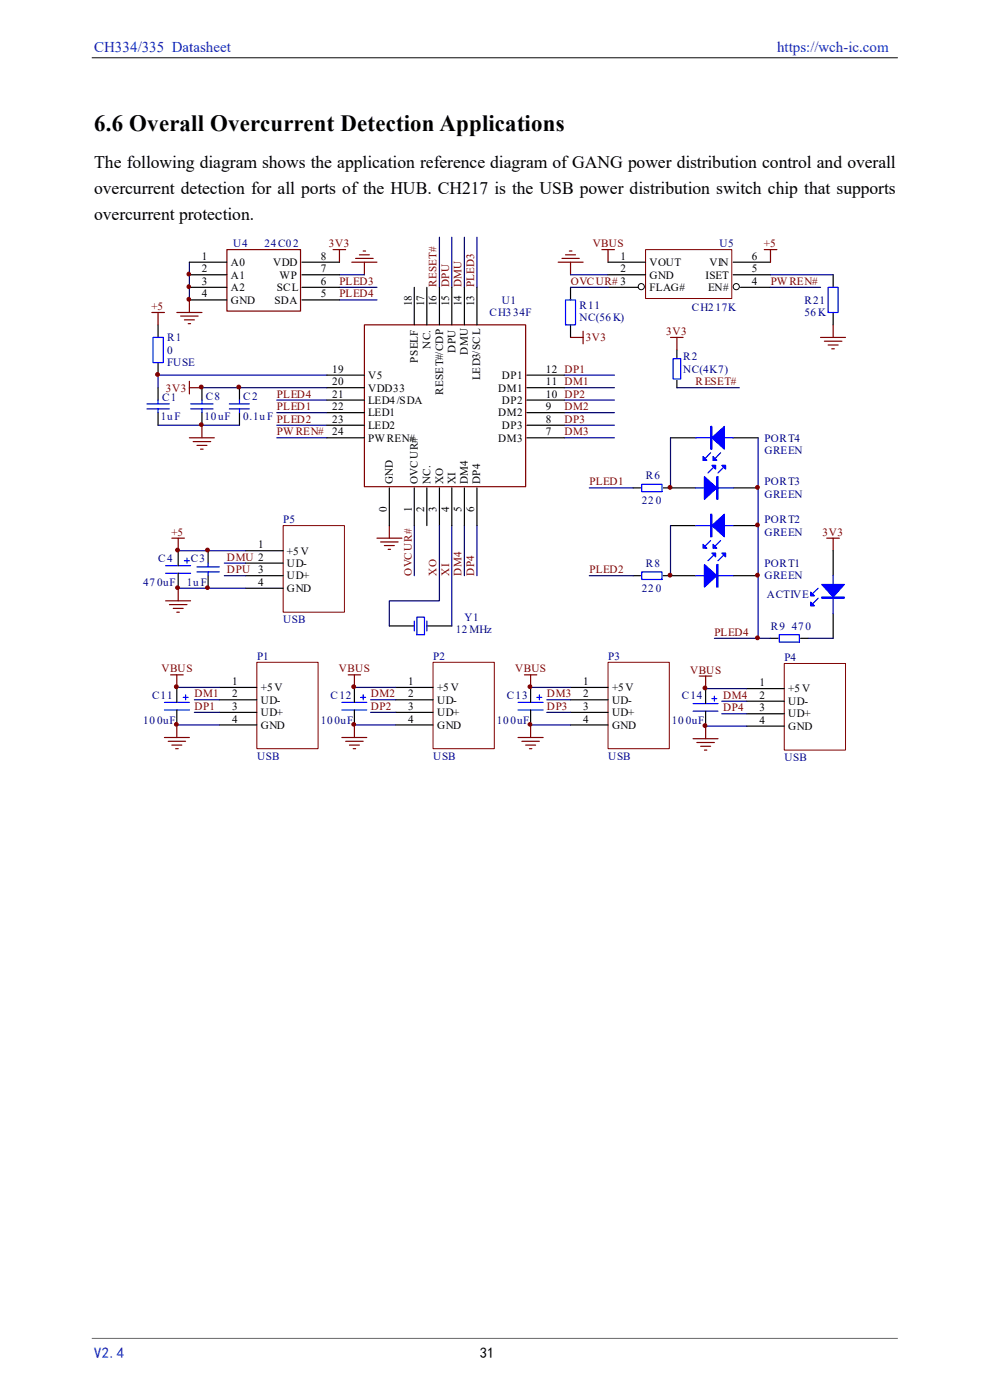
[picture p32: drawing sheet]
<svg xmlns="http://www.w3.org/2000/svg" width="210mm" height="297mm" viewBox="0 0 210 297" stroke-linecap="round" stroke-linejoin="round" font-family="sans-serif">
<defs><g id="words">
<text font-size="4.9" x="20" y="27.9">6.6 Overall Overcurrent Detection Applications</text>
<g font-size="3.7">
<text x="20" y="35.6">The following diagram shows the application reference diagram of GANG power distribution control and overall</text>
<text x="20" y="41.1">overcurrent detection for all ports of the HUB. CH217 is the USB power distribution switch chip that supports</text>
<text x="20" y="46.6">overcurrent protection.</text>
</g>
<g font-size="3.2" fill="#03c">
<text x="20" y="11">CH334/335 Datasheet</text>
<text x="164.8" y="11">https://wch-ic.com</text>
<text x="20" y="288">V2.4</text>
</g>
<text font-size="3.2" x="101.8" y="288">31</text>
<g font-size="2.4" fill="#000080">
<text x="49.5" y="52.5">U4</text>
<text x="56.1" y="52.5">24C02</text>
<text x="152.6" y="52.5">U5</text>
<text x="106.5" y="64.4">U1</text>
<text x="122.9" y="65.5">R11</text>
<text x="146.8" y="66">CH217K</text>
<text x="170.6" y="64.4">R21</text>
<text x="103.8" y="67.1">CH3 34F</text>
<text x="122.9" y="68.2">NC(56 K)</text>
<text x="170.6" y="67.1">56 K</text>
<text x="35.4" y="72.4">R1</text>
<text x="35.4" y="75.1">0</text>
<text x="35.4" y="77.7">FUSE</text>
<text x="144.9" y="76.4">R2</text>
<text x="144.9" y="79">NC(4K7)</text>
<text x="34.1" y="89.2">1uF</text>
<text x="34.4" y="85.2">C1</text>
<text x="43.4" y="89.2">10 uF</text>
<text x="43.6" y="84.9">C8</text>
<text x="51.6" y="84.9">C2</text>
<text x="51.6" y="89.2">0.1u F PLED2</text>
<text x="162.2" y="93.7">PORT4</text>
<text x="137" y="101.6">R6</text>
<text x="162.2" y="96.4">GREEN</text>
<text x="136.2" y="107">22 0</text>
<text x="162.2" y="103">PORT3</text>
<text x="162.2" y="105.7">GREEN</text>
<text x="60.1" y="111">P5</text>
<text x="162.2" y="111">PORT2</text>
<text x="162.2" y="113.6">GREEN</text>
<text x="33.6" y="119.2">C4</text>
<text x="40.5" y="119.2">C3</text>
<text x="30.4" y="124.3">47 0uF</text>
<text x="39.7" y="124.3">1u F</text>
<text x="136.2" y="125.6">22 0</text>
<text x="137" y="120.3">R8</text>
<text x="162.2" y="120.3">PORT1</text>
<text x="162.2" y="122.9">GREEN</text>
<text x="98.5" y="131.7">Y1</text>
<text x="162.7" y="126.9">ACTIVE</text>
<text x="60.1" y="132.2">USB</text>
<text x="96.7" y="134.4">12 MHz</text>
<text x="163.5" y="133.6">R9 470</text>
<text x="54.5" y="140">P1</text>
<text x="91.9" y="140">P2</text>
<text x="129" y="140">P3</text>
<text x="166.4" y="140.3">P4</text>
<text x="32.3" y="148.2">C11</text>
<text x="70.1" y="148.2">C12</text>
<text x="107.5" y="148.2">C13</text>
<text x="144.7" y="148.2">C14</text>
<text x="30.4" y="153.5">10 0uF</text>
<text x="68" y="153.5">100uF</text>
<text x="105.4" y="153.5">100uF</text>
<text x="142.5" y="153.5">100uF</text>
<text x="54.5" y="161.2">USB</text>
<text x="91.9" y="161.2">USB</text>
<text x="129" y="161.2">USB</text>
<text x="166.4" y="161.5">USB</text>
</g>
<g font-size="2.4" fill="#800000">
<text x="69.8" y="52.5">3V3</text>
<text x="125.7" y="52.5">VBUS</text>
<text x="162.1" y="52.5">+5</text>
<text x="32.1" y="65.7">+5</text>
<text x="72" y="60.4">PLED3</text>
<text x="72" y="63.1">PLED4</text>
<text x="92.6" y="61" transform="rotate(-90 92.6 61)">RESET#</text>
<text x="95.3" y="61" transform="rotate(-90 95.3 61)">DPU</text>
<text x="97.9" y="61" transform="rotate(-90 97.9 61)">DMU</text>
<text x="100.6" y="61" transform="rotate(-90 100.6 61)">PLED3</text>
<text x="121.1" y="60.4">OVCUR# 3</text>
<text x="163.5" y="60.4">PW REN#</text>
<text x="141.4" y="71.1">3V3</text>
<text x="124.2" y="72.4">3V3</text>
<text x="35.2" y="83.1">3V3</text>
<text x="147.6" y="81.7">RESET#</text>
<text x="58.8" y="87">PLED1</text>
<text x="58.8" y="84.4">PLED4</text>
<text x="119.8" y="89.7">DP3</text>
<text x="119.8" y="87">DM2</text>
<text x="58.8" y="92.4">PW REN#</text>
<text x="119.8" y="92.4">DM3</text>
<text x="125.1" y="103">PLED1</text>
<text x="36.4" y="113.6">+5</text>
<text x="174.5" y="113.6">3V3</text>
<text x="48.1" y="119">DMU 2</text>
<text x="48.1" y="121.6">DPU</text>
<text x="87.3" y="122.2" transform="rotate(-90 87.3 122.2)">OVCUR#</text>
<text x="92.6" y="122.2" transform="rotate(-90 92.6 122.2)">XO</text>
<text x="95.3" y="122.2" transform="rotate(-90 95.3 122.2)">XI</text>
<text x="97.9" y="122.2" transform="rotate(-90 97.9 122.2)">DM4</text>
<text x="100.6" y="122.2" transform="rotate(-90 100.6 122.2)">DP4</text>
<text x="125.1" y="121.6">PLED2</text>
<text x="151.6" y="134.9">PLED4</text>
<text x="34.2" y="142.6">VBUS</text>
<text x="71.9" y="142.6">VBUS</text>
<text x="109.3" y="142.6">VBUS</text>
<text x="146.4" y="142.9">VBUS</text>
<text x="41.3" y="148">DM1</text>
<text x="78.7" y="148">DM2</text>
<text x="116" y="148">DM3</text>
<text x="153.4" y="148.2">DM4</text>
<text x="41.3" y="150.6">DP1</text>
<text x="78.7" y="150.6">DP2</text>
<text x="116" y="150.6">DP3</text>
<text x="153.4" y="150.9">DP4</text>
</g>
<g font-size="2.4">
<text x="42.8" y="55.1">1</text>
<text x="42.8" y="57.8">2</text>
<text x="48.9" y="56.4">A0</text>
<text x="48.9" y="59.1">A1</text>
<text x="58" y="56.4">VDD</text>
<text x="59.3" y="59.1">WP</text>
<text x="68" y="57.8">7</text>
<text x="68" y="55.1">8</text>
<text x="131.7" y="57.8">2</text>
<text x="131.7" y="55.1">1</text>
<text x="137.8" y="59.1">GND</text>
<text x="137.8" y="56.4">VOUT</text>
<text x="149.7" y="59.1">ISET</text>
<text x="150.5" y="56.4">VIN</text>
<text x="159.5" y="55.1">6</text>
<text x="159.5" y="57.8">5</text>
<text x="42.8" y="60.4">3</text>
<text x="42.8" y="63.1">4</text>
<text x="48.9" y="61.8">A2</text>
<text x="48.9" y="64.4">GND</text>
<text x="58.2" y="64.4">SDA</text>
<text x="58.8" y="61.8">SCL</text>
<text x="68" y="60.4">6</text>
<text x="68" y="63.1">5</text>
<text x="87.3" y="65" transform="rotate(-90 87.3 65)">18</text>
<text x="90" y="65" transform="rotate(-90 90 65)">17</text>
<text x="92.6" y="65" transform="rotate(-90 92.6 65)">16</text>
<text x="95.3" y="65" transform="rotate(-90 95.3 65)">15</text>
<text x="97.9" y="65" transform="rotate(-90 97.9 65)">14</text>
<text x="100.6" y="65" transform="rotate(-90 100.6 65)">13</text>
<text x="137.8" y="61.8">FLAG#</text>
<text x="150.2" y="61.8">EN#</text>
<text x="159.5" y="60.4">4</text>
<text x="88.6" y="76.9" transform="rotate(-90 88.6 76.9)">PSELF</text>
<text x="91.3" y="74" transform="rotate(-90 91.3 74)">NC.</text>
<text x="96.6" y="74.8" transform="rotate(-90 96.6 74.8)">DPU</text>
<text x="99.3" y="75.4" transform="rotate(-90 99.3 75.4)">DMU</text>
<text x="70.4" y="79">19</text>
<text x="70.4" y="81.7">20</text>
<text x="78.1" y="80.4">V5</text>
<text x="78.1" y="83.1">VDD33</text>
<text x="94" y="83.9" transform="rotate(-90 94 83.9)">RESET#/CDP</text>
<text x="101.9" y="80.6" transform="rotate(-90 101.9 80.6)">LED3/SCL</text>
<text x="105.7" y="83.1">DM1</text>
<text x="106.5" y="80.4">DP1</text>
<text x="115.8" y="79">12 DP1</text>
<text x="115.8" y="81.7">11 DM1</text>
<text x="70.4" y="84.4">21</text>
<text x="70.4" y="89.7">23</text>
<text x="70.4" y="87">22</text>
<text x="78.1" y="85.7">LED4/SDA</text>
<text x="78.1" y="88.3">LED1</text>
<text x="105.7" y="88.3">DM2</text>
<text x="106.5" y="85.7">DP2</text>
<text x="115.8" y="84.4">10 DP2</text>
<text x="115.8" y="89.7">8</text>
<text x="115.8" y="87">9</text>
<text x="70.4" y="92.4">24</text>
<text x="78.1" y="93.7">PWREN#</text>
<text x="78.1" y="91">LED2</text>
<text x="105.7" y="93.7">DM3</text>
<text x="106.5" y="91">DP3</text>
<text x="115.8" y="92.4">7</text>
<text x="83.4" y="102.7" transform="rotate(-90 83.4 102.7)">GND</text>
<text x="88.6" y="102.7" transform="rotate(-90 88.6 102.7)">OVCUR#</text>
<text x="91.3" y="102.7" transform="rotate(-90 91.3 102.7)">NC.</text>
<text x="94" y="102.7" transform="rotate(-90 94 102.7)">XO</text>
<text x="96.6" y="102.7" transform="rotate(-90 96.6 102.7)">XI</text>
<text x="99.3" y="102.7" transform="rotate(-90 99.3 102.7)">DM4</text>
<text x="101.9" y="102.7" transform="rotate(-90 101.9 102.7)">DP4</text>
<text x="82" y="108.6" transform="rotate(-90 82 108.6)">0</text>
<text x="87.3" y="108.6" transform="rotate(-90 87.3 108.6)">1</text>
<text x="90" y="108.6" transform="rotate(-90 90 108.6)">2</text>
<text x="92.6" y="108.6" transform="rotate(-90 92.6 108.6)">3</text>
<text x="95.3" y="108.6" transform="rotate(-90 95.3 108.6)">4</text>
<text x="97.9" y="108.6" transform="rotate(-90 97.9 108.6)">5</text>
<text x="100.6" y="108.6" transform="rotate(-90 100.6 108.6)">6</text>
<text x="54.8" y="116.3">1</text>
<text x="60.9" y="117.6">+5 V</text>
<text x="54.8" y="124.3">4</text>
<text x="54.8" y="121.6">3</text>
<text x="60.9" y="125.6">GND</text>
<text x="60.9" y="122.9">UD+</text>
<text x="60.9" y="120.3">UD-</text>
<text x="49.2" y="145.3">1</text>
<text x="49.2" y="148">2</text>
<text x="55.3" y="146.6">+5V</text>
<text x="55.3" y="149.3">UD-</text>
<text x="86.6" y="145.3">1</text>
<text x="86.6" y="148">2</text>
<text x="92.7" y="146.6">+5 V</text>
<text x="92.7" y="149.3">UD-</text>
<text x="123.7" y="145.3">1</text>
<text x="123.7" y="148">2</text>
<text x="129.8" y="146.6">+5V</text>
<text x="129.8" y="149.3">UD-</text>
<text x="161.1" y="145.5">1</text>
<text x="161.1" y="148.2">2</text>
<text x="167.2" y="146.9">+5 V</text>
<text x="167.2" y="149.6">UD-</text>
<text x="49.2" y="153.3">4</text>
<text x="49.2" y="150.6">3</text>
<text x="55.3" y="154.6">GND</text>
<text x="55.3" y="151.9">UD+</text>
<text x="86.6" y="153.3">4</text>
<text x="86.6" y="150.6">3</text>
<text x="92.7" y="154.6">GND</text>
<text x="92.7" y="151.9">UD+</text>
<text x="123.7" y="153.3">4</text>
<text x="123.7" y="150.6">3</text>
<text x="129.8" y="154.6">GND</text>
<text x="129.8" y="151.9">UD+</text>
<text x="161.1" y="153.5">4</text>
<text x="161.1" y="150.9">3</text>
<text x="167.2" y="154.9">GND</text>
<text x="167.2" y="152.2">UD+</text>
</g>
</g></defs>
<path d="M19.5 12.1h171v.3h-171zM19.5 283.8h171v.2h-171z" fill="#000"/>
<path d="M29.6 50.3h150.8v111.5h-150.8z" fill-rule="evenodd" fill="#fff"/>
<g fill="none" stroke="#800000" stroke-width=".25">
<path d="M70.7 53h2.6M72 53v2.6M74.6 55.6h5.4M75.4 54.8h3.8M76.2 54.1h2.2M77 53.3h.6M77.3 55.6v2.7M118.4 55.6h5.3M119.2 54.8h3.7M120 54.1h2.1M120.8 53.3h.5M121 55.6v2.7"/>
<path d="M127.7 53h2.6M129 53v2.6M162.1 53h2.7M163.4 53v2.6M32.2 66.3h2.7M33.5 66.3v2.6M37.5 66.3h5.3M38.3 67.1h3.7M39.1 67.9h2.1M39.9 68.7h.5M40.2 63.6v2.7M121 71.6h2.7"/>
<path d="M123.7 70.3v2.6M142.2 71.6h2.7M143.6 71.6v2.7M174.1 71.6h5.3M174.9 72.4h3.7M175.7 73.2h2.1M176.4 74h.6M176.7 68.9v2.7M40.2 92.9h5.3M40.2 80.9v2.7M40.2 82.3h2.6M41 93.7h3.7"/>
<path d="M41.8 94.5h2.1M42.5 95.3h.6M42.8 90.2v2.7M36.4 114.2h2.7M37.8 114.2v2.6M80 114.2h5.3M80.7 115h3.8M81.5 115.7h2.2M82.3 116.5h.5M82.6 111.5v2.7M175.4 114.2h2.7M176.7 114.2v2.6"/>
<path d="M35.1 127.5h5.3M35.9 128.3h3.8M36.7 129.1h2.2M37.5 129.9h.6M37.8 124.8v2.7M34.9 156.5h5.3M35.7 157.3h3.7M36.2 143.2h2.7M36.4 158.1h2.2M37.3 158.8h.5M37.5 143.2v2.6M37.5 153.8v2.7"/>
<path d="M72.5 156.5h5.3M73.3 157.3h3.7M73.9 143.2h2.6M74.1 158.1h2.1M74.9 158.8h.5M75.2 143.2v2.6M75.2 153.8v2.7M109.9 156.5h5.3M110.7 157.3h3.7M111.3 143.2h2.6M111.5 158.1h2.1M112.3 158.8h.5"/>
<path d="M112.6 143.2v2.6M112.6 153.8v2.7M147 156.7h5.3M147.8 157.5h3.8M148.3 143.4h2.7M148.6 158.3h2.1M149.4 159.1h.5M149.7 143.4v2.7M149.7 154.1v2.6"/>
</g>
<g fill="none" stroke="#000" stroke-width=".25">
<path d="M129 55.6h7.9M129 58.3h7.9M155.5 55.6h7.9M155.5 58.3h7.9M176.7 58.3v2.7M33.5 68.9v2.7M33.5 76.9v2.7M121 61v2.6M121 68.9v2.7M129 61h6.4M143.6 74.3v1.6M157.1 61h6.3"/>
<path d="M176.7 66.3v2.6M33.5 82.3v2.6M33.5 87.5v2.7M42.8 82.3v2.6M42.8 87.5v2.7M50.8 82.3v2.6M50.8 87.5v2.7M142.2 92.9h5.4M143.6 80.6v1.7M155.5 92.9h5.3M37.8 116.8v3.2M44.2 116.8v2.7"/>
<path d="M52.1 116.8h8M52.1 119.5h8M134.3 103.5h1.6M140.7 103.5h6.9M142.2 111.5h5.4M155.5 103.5h5.3M155.5 111.5h5.3M176.7 116.8v5.3M37.8 121.6v3.2M44.2 122.1v2.7M52.1 124.8h8M52.1 122.1h8"/>
<path d="M82.6 132.8h5.3M90.6 132.8h5.2M134.3 122.1h1.6M140.7 122.1h6.9M155.5 122.1h5.3M163.4 135.4h1.7M169.8 135.4h1.6M176.7 130.1v5.3M37.5 145.8v3.2M37.5 150.6v3.2M46.5 145.8h8M46.5 153.8h8"/>
<path d="M46.5 151.1h8M46.5 148.5h8M75.2 145.8v3.2M75.2 150.6v3.2M83.9 145.8h8M83.9 153.8h8M83.9 151.1h8M83.9 148.5h8M112.6 145.8v3.2M112.6 150.6v3.2M121 145.8h8M121 153.8h8"/>
<path d="M121 151.1h8M121 148.5h8M149.7 146.1v3.2M149.7 150.9v3.2M158.4 146.1h8M158.4 154.1h8M158.4 151.4h8M158.4 148.8h8"/>
</g>
<g fill="none" stroke="#00f" stroke-width=".25">
<path d="M32.5 71.6h2.1v5.3h-2.1zM120 63.6h2.1v5.3h-2.1zM142.8 76.1h1.6v4.3h-1.6zM175.7 61h2.1v5.3h-2.1zM31.2 86.7h4.7M31.2 85.7h4.7M33.5 84.9v.8M33.5 86.7v.8M40.4 86.7h4.8M40.4 85.7h4.8M42.8 84.9v.8M42.8 86.7v.8"/>
<path d="M48.6 86.7h4.3M48.6 85.7h4.3M50.8 84.9v.8M50.8 86.7v.8M147.6 92.9h7.9M150.7 96.1l-1 1.1M151.3 99.3l-1.1 1M152.9 96.1l-1.1 1.1M153.4 99.3l-1.1 1M39.1 119h1.1M39.7 118.4v1.1M44.2 119.5v.8"/>
<path d="M136.1 102.7h4.3v1.6h-4.3zM147.6 103.5h7.9M147.6 111.5h7.9M150.7 114.7l-1 1M151.3 117.9l-1.1 1.1M152.9 114.7l-1.1 1M153.4 117.9l-1.1 1.1M35.1 120h5.3M35.1 121.6h5.3M41.8 121.3h4.7M41.8 120.3h4.7M44.2 121.3v.8"/>
<path d="M87.9 131.7v2.2M88.4 130.9h1.6v3.8h-1.6zM90.6 131.7v2.2M136.1 121.3h4.3v1.6h-4.3zM147.6 122.1h7.9M165.3 134.7h4.3v1.5h-4.3zM173.6 126.9l-1.1 1.1M173.6 124.8l-1.1 1.1M176.7 122.1v8M34.9 149h5.3M34.9 150.6h5.3M38.9 148h1"/>
<path d="M39.4 147.4v1.1M72.5 149h5.3M72.5 150.6h5.3M76.5 148h1.1M77 147.4v1.1M109.9 149h5.3M109.9 150.6h5.3M113.9 148h1M114.4 147.4v1.1M147 149.3h5.3M147 150.9h5.3M151 148.2h1.1"/>
<path d="M151.6 147.7v1.1"/>
</g>
<path d="M136.9 53h18.3v10.3h-18.3zM60.1 111.5h13v18.4h-13zM54.5 140.5h13v18.3h-13zM91.9 140.5h13v18.3h-13zM129 140.5h13v18.3h-13zM166.4 140.8h13v18.3h-13z" fill="none" stroke="#800000" stroke-width=".21"/>
<g fill="none" stroke="#000" stroke-width=".21">
<circle cx="136" cy="60.8" r=".66"/>
<circle cx="156.2" cy="60.8" r=".66"/>
</g>
<g fill="none" stroke="#000080" stroke-width=".25">
<path d="M40.2 55.6v8M72 58.3h5.3M93.2 50.3v10.7M95.8 50.3v10.7M98.5 50.3v10.7M101.2 50.3v10.7M121 58.3h8M163.4 58.3h13.3M69.3 79.6h-35.8v2.7M72 61h8M72 63.6h8M119.7 79.6h10.6"/>
<path d="M121 61h8M163.4 61h10.7M33.5 90.2h17.3M42.8 82.3h26.5M58.7 90.2h10.6M58.7 87.5h10.6M58.7 92.9h10.6M58.7 84.9h10.6M119.7 90.2h10.6M119.7 82.3h10.6M119.7 87.5h10.6M119.7 92.9h10.6"/>
<path d="M119.7 84.9h10.6M142.2 92.9v10.6M143.6 82.3h13.2M160.8 92.9v42.5M47.6 119.5h4.5M52.1 116.8h-14.3v.3M87.9 111.5v10.6M95.8 111.5v21.3M98.5 111.5v10.6M101.2 111.5v10.6M125 103.5h9.3M142.2 111.5v10.6"/>
<path d="M37.8 124.3v.5h14.3M37.8 124.8v.3M47.6 122.1h4.5M125 122.1h9.3M151.6 135.4h11.8M171.4 135.4h5.3M37.5 145.8h9M37.5 153.8h9M41.2 151.1h5.3M41.2 148.5h5.3M75.2 145.8h8.7M75.2 153.8h8.7"/>
<path d="M78.6 151.1h5.3M78.6 148.5h5.3M112.6 145.8h8.4M112.6 153.8h8.4M116 151.1h5M116 148.5h5M149.7 146.1h8.7M149.7 154.1h8.7M153.1 148.8h5.3M153.1 151.4h5.3"/>
</g>
<g fill="#00f" stroke="#00f" stroke-width=".25">
<path d="M151 92.9l2.7-2.4v4.8z"/>
<path d="M149.1 96.9l.8 .8h-.8z"/>
<path d="M151.3 96.9l.8 .8h-.8z"/>
<path d="M149.4 101.1l2.7 2.4-2.7 2.4z"/>
<path d="M153.1 98.7h.8v.8z"/>
<path d="M151 98.7h.8v.8z"/>
<path d="M151 111.5l2.7-2.4v4.8z"/>
<path d="M149.1 115.5l.8 .8h-.8z"/>
<path d="M151.3 115.5l.8 .8h-.8z"/>
<path d="M149.4 119.8l2.7 2.3-2.7 2.4z"/>
<path d="M153.1 117.3h.8v.9z"/>
<path d="M151 117.3h.8v.9z"/>
<path d="M174.3 124h4.8l-2.4 2.7z"/>
<path d="M172 127.7l.8 .8h-.8z"/>
<path d="M172 125.6l.8 .8h-.8z"/>
<path d="M150.7 90.5h.3v4.8h-.3z" fill-rule="evenodd"/>
<path d="M152.1 101.1h.2v4.8h-.2z" fill-rule="evenodd"/>
<path d="M150.7 109.1h.3v4.8h-.3z" fill-rule="evenodd"/>
<path d="M152.1 119.8h.2v4.7h-.2z" fill-rule="evenodd"/>
<path d="M174.3 126.7h4.8v.2h-4.8z" fill-rule="evenodd"/>
</g>
<g fill="#800000" stroke="#800000" stroke-width=".21">
<circle cx="149.5" cy="153.9" r=".4"/>
<circle cx="112.4" cy="153.7" r=".39"/>
<circle cx="75" cy="153.7" r=".39"/>
<circle cx="37.4" cy="153.7" r=".4"/>
</g>
<path d="M77.3 68.9h34.2v34.4h-34.2z" fill-rule="evenodd" fill="#fff" stroke="#800000" stroke-width=".25"/>
<g fill="none" stroke="#000" stroke-width=".25">
<path d="M69.3 79.6h8M87.9 61v7.9M90.6 61v7.9M93.2 61v7.9M95.8 61v7.9M98.5 61v7.9M101.2 61v7.9M111.8 79.6h7.9M69.3 87.5h8M69.3 92.9h8M69.3 84.9h8M69.3 82.3h8"/>
<path d="M69.3 90.2h8M111.8 87.5h7.9M111.8 92.9h7.9M111.8 84.9h7.9M111.8 82.3h7.9M111.8 90.2h7.9M82.6 103.5v8M87.9 103.5v8M90.6 103.5v8M93.2 103.5v8M95.8 103.5v8M98.5 103.5v8"/>
<path d="M101.2 103.5v8"/>
</g>
<g fill="#800000" stroke="#800000" stroke-width=".21">
<circle cx="42.7" cy="90.1" r=".39"/>
<circle cx="42.7" cy="82.1" r=".4"/>
<circle cx="33.4" cy="79.4" r=".41"/>
<circle cx="50.6" cy="82.1" r=".41"/>
<circle cx="142.1" cy="103.4" r=".4"/>
<circle cx="142.1" cy="122" r=".4"/>
<circle cx="160.7" cy="103.4" r=".39"/>
<circle cx="160.7" cy="111.4" r=".39"/>
<circle cx="160.7" cy="122" r=".39"/>
<circle cx="160.7" cy="135.3" r=".4"/>
<circle cx="37.7" cy="124.7" r=".39"/>
<circle cx="37.7" cy="116.7" r=".4"/>
<circle cx="44" cy="116.7" r=".4"/>
<circle cx="44" cy="124.7" r=".39"/>
<circle cx="37.4" cy="145.7" r=".41"/>
<circle cx="75" cy="145.7" r=".4"/>
<circle cx="112.4" cy="145.7" r=".4"/>
<circle cx="149.5" cy="145.9" r=".4"/>
</g>
<path d="M93.2 111.5v16h-10.6v5.3" fill="none" stroke="#000080" stroke-width=".25"/>
<path d="M48.1 53h15.7v13h-15.7z" fill-rule="evenodd" fill="#fff" stroke="#800000" stroke-width=".25"/>
<path d="M40.2 55.6h7.9M40.2 58.3h7.9M64.1 55.6h7.9M64.1 58.3h7.9M40.2 61h7.9M40.2 63.6h7.9M64.1 61h7.9M64.1 63.6h7.9" fill="none" stroke="#000" stroke-width=".25"/>
<g fill="#800000" stroke="#800000" stroke-width=".21">
<circle cx="40" cy="58.2" r=".39"/>
<circle cx="40" cy="60.8" r=".39"/>
<circle cx="40" cy="63.5" r=".39"/>
</g>
<use href="#words"/>
</svg>
